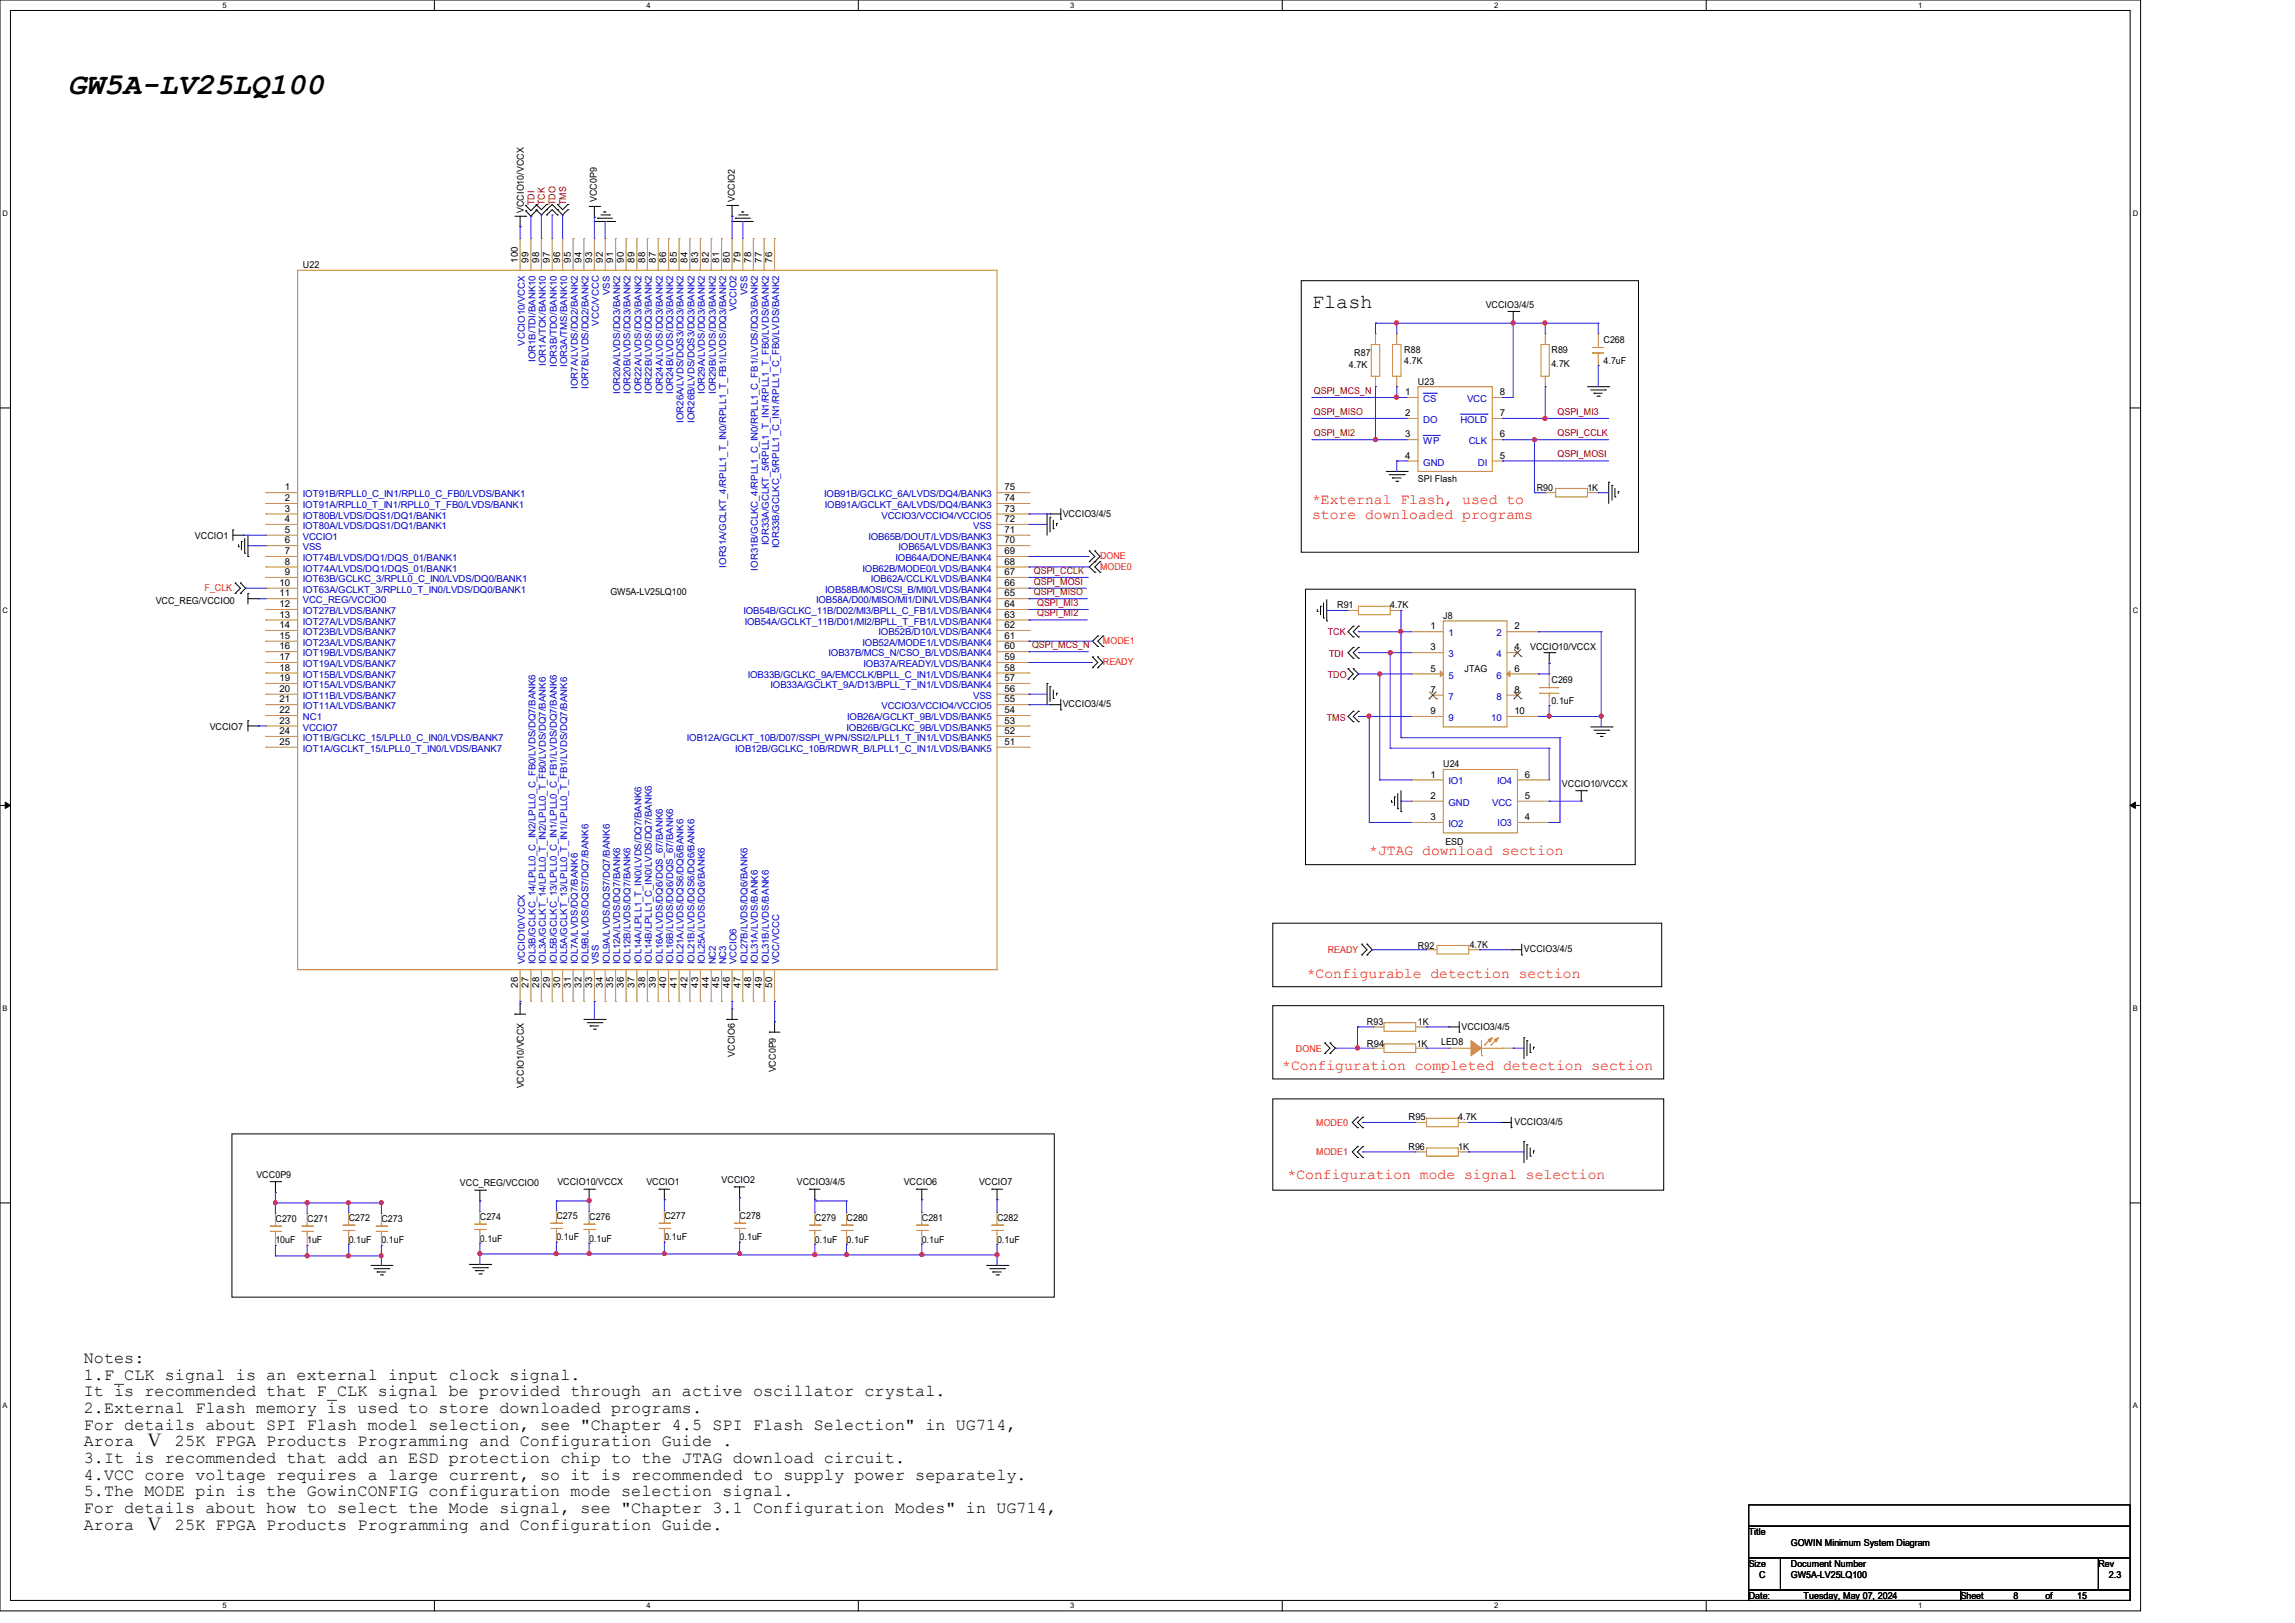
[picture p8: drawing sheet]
<svg xmlns="http://www.w3.org/2000/svg" width="297mm" height="210mm" viewBox="0 0 297 210" stroke-linecap="round" stroke-linejoin="round" font-family="sans-serif">
<defs><g id="words">
<text font-size="3.9" x="8.8" y="12.1">GW5A-LV25LQ100</text>
<text font-size="2.6" x="169.8" y="39.8">Flash</text>
<g font-size="2.2">
<text x="10.8" y="176.4">Notes:</text>
<text x="10.8" y="178.5">1.F_CLK signal is an external input clock signal.</text>
<text x="10.8" y="180.7">It is recommended that F_CLK signal be provided through an active oscillator crystal.</text>
<text x="10.8" y="182.8">2.External Flash memory is used to store downloaded programs.</text>
<text x="10.8" y="185">For details about SPI Flash model selection, see &quot;Chapter 4.5 SPI Flash Selection&quot; in UG714,</text>
<text x="10.8" y="187.2">Arora Ⅴ 25K FPGA Products Programming and Configuration Guide .</text>
<text x="10.8" y="189.3">3.It is recommended that add an ESD protection chip to the JTAG download circuit.</text>
<text x="10.8" y="191.5">4.VCC core voltage requires a large current, so it is recommended to supply power separately.</text>
<text x="10.8" y="193.6">5.The MODE pin is the GowinCONFIG configuration mode selection signal.</text>
<text x="10.8" y="195.8">For details about how to select the Mode signal, see &quot;Chapter 3.1 Configuration Modes&quot; in UG714,</text>
<text x="10.8" y="198">Arora Ⅴ 25K FPGA Products Programming and Configuration Guide.</text>
</g>
<g font-size="1.9" fill="#f00">
<text x="169.8" y="65.2">*External Flash, used to</text>
<text x="169.8" y="67.1">store downloaded programs</text>
<text x="177.2" y="110.7">*JTAG download section</text>
<text x="169.1" y="126.5">*Configurable detection section</text>
<text x="165.9" y="138.5">*Configuration completed detection section</text>
<text x="166.6" y="152.6">*Configuration mode signal selection</text>
</g>
<g font-size="1.2">
<text x="67.8" y="27.6" transform="rotate(-90 67.8 27.6)">VCCIO10/VCCX</text>
<text x="77.3" y="26.2" transform="rotate(-90 77.3 26.2)">VCC0P9</text>
<text x="95.1" y="26.2" transform="rotate(-90 95.1 26.2)">VCCIO2</text>
<text x="39.2" y="34.7">U22</text>
<text x="67" y="34" transform="rotate(-90 67 34)">100</text>
<text x="68.4" y="34" transform="rotate(-90 68.4 34)">99</text>
<text x="69.8" y="34" transform="rotate(-90 69.8 34)">98</text>
<text x="71.2" y="34" transform="rotate(-90 71.2 34)">97</text>
<text x="72.5" y="34" transform="rotate(-90 72.5 34)">96</text>
<text x="73.9" y="34" transform="rotate(-90 73.9 34)">95</text>
<text x="75.3" y="34" transform="rotate(-90 75.3 34)">94</text>
<text x="76.6" y="34" transform="rotate(-90 76.6 34)">93</text>
<text x="78" y="34" transform="rotate(-90 78 34)">92</text>
<text x="79.4" y="34" transform="rotate(-90 79.4 34)">91</text>
<text x="80.7" y="34" transform="rotate(-90 80.7 34)">90</text>
<text x="82.1" y="34" transform="rotate(-90 82.1 34)">89</text>
<text x="83.5" y="34" transform="rotate(-90 83.5 34)">88</text>
<text x="84.9" y="34" transform="rotate(-90 84.9 34)">87</text>
<text x="86.2" y="34" transform="rotate(-90 86.2 34)">86</text>
<text x="87.6" y="34" transform="rotate(-90 87.6 34)">85</text>
<text x="89" y="34" transform="rotate(-90 89 34)">84</text>
<text x="90.3" y="34" transform="rotate(-90 90.3 34)">83</text>
<text x="91.7" y="34" transform="rotate(-90 91.7 34)">82</text>
<text x="93.1" y="34" transform="rotate(-90 93.1 34)">81</text>
<text x="94.4" y="34" transform="rotate(-90 94.4 34)">80</text>
<text x="95.8" y="34" transform="rotate(-90 95.8 34)">79</text>
<text x="97.2" y="34" transform="rotate(-90 97.2 34)">78</text>
<text x="98.6" y="34" transform="rotate(-90 98.6 34)">77</text>
<text x="99.9" y="34" transform="rotate(-90 99.9 34)">76</text>
<text x="192.3" y="39.8">VCCIO3/4/5</text>
<text x="174.6" y="47.6">4.7K</text>
<text x="175.3" y="46.1">R87</text>
<text x="181.7" y="45.7">R88</text>
<text x="181.7" y="47.1">4.7K</text>
<text x="200.8" y="45.7">R89</text>
<text x="200.8" y="47.5">4.7K</text>
<text x="207.5" y="44.3">C268</text>
<text x="207.5" y="47.1">4.7uF</text>
<text x="181.9" y="51.1">1</text>
<text x="181.9" y="53.8">2</text>
<text x="183.5" y="49.8">U23</text>
<text x="194.1" y="53.8">7</text>
<text x="194.1" y="51.1">8</text>
<text x="181.9" y="56.6">3</text>
<text x="181.9" y="59.4">4</text>
<text x="194.1" y="59.4">5</text>
<text x="194.1" y="56.6">6</text>
<text x="36.9" y="63.5">1</text>
<text x="36.9" y="64.9">2</text>
<text x="130" y="63.5">75</text>
<text x="130" y="64.9">74</text>
<text x="183.5" y="62.3">SPI Flash</text>
<text x="198.9" y="63.5">R90</text>
<text x="205.4" y="63.5">1K</text>
<text x="25.2" y="69.7">VCCIO1</text>
<text x="36.9" y="66.2">3</text>
<text x="36.9" y="67.6">4</text>
<text x="36.9" y="69">5</text>
<text x="36.9" y="70.3">6</text>
<text x="36.9" y="71.7">7</text>
<text x="130" y="66.2">73</text>
<text x="130" y="67.6">72</text>
<text x="130" y="69">71</text>
<text x="130" y="70.3">70</text>
<text x="130" y="71.7">69</text>
<text x="137.5" y="66.8">VCCIO3/4/5</text>
<text x="36.2" y="75.8">10</text>
<text x="36.2" y="77.2">11</text>
<text x="36.9" y="73.1">8</text>
<text x="36.9" y="74.4">9</text>
<text x="79" y="77">GW5A-LV25LQ100</text>
<text x="130" y="73.1">68</text>
<text x="130" y="74.4">67</text>
<text x="130" y="75.8">66</text>
<text x="130" y="77.2">65</text>
<text x="20.2" y="78.2">VCC_REG/VCCIO0</text>
<text x="36.2" y="78.6">12</text>
<text x="36.2" y="79.9">13</text>
<text x="36.2" y="81.3">14</text>
<text x="36.2" y="82.7">15</text>
<text x="130" y="78.6">64</text>
<text x="130" y="79.9">63</text>
<text x="130" y="81.3">62</text>
<text x="130" y="82.7">61</text>
<text x="173.1" y="78.7">R91</text>
<text x="179.9" y="78.7">4.7K</text>
<text x="185.1" y="81.4">1</text>
<text x="186.8" y="80.1">J8</text>
<text x="196" y="81.4">2</text>
<text x="36.2" y="84">16</text>
<text x="36.2" y="85.4">17</text>
<text x="36.2" y="86.8">18</text>
<text x="36.2" y="88.1">19</text>
<text x="36.2" y="89.5">20</text>
<text x="130" y="84">60</text>
<text x="130" y="85.4">59</text>
<text x="130" y="86.8">58</text>
<text x="130" y="88.1">57</text>
<text x="130" y="89.5">56</text>
<text x="185.1" y="84.2">3</text>
<text x="185.1" y="86.9">5</text>
<text x="185.1" y="89.7">7</text>
<text x="189.5" y="87">JTAG</text>
<text x="196" y="84.2">4</text>
<text x="196" y="86.9">6</text>
<text x="196" y="89.7">8</text>
<text x="198" y="84.1">VCCIO10/VCCX</text>
<text x="200.8" y="88.3">C269</text>
<text x="27.1" y="94.4">VCCIO7</text>
<text x="36.2" y="90.9">21</text>
<text x="36.2" y="92.3">22</text>
<text x="36.2" y="93.6">23</text>
<text x="36.2" y="95">24</text>
<text x="130" y="90.9">55</text>
<text x="130" y="92.3">54</text>
<text x="130" y="93.6">53</text>
<text x="130" y="95">52</text>
<text x="137.5" y="91.5">VCCIO3/4/5</text>
<text x="185.1" y="92.4">9</text>
<text x="196" y="92.4">10</text>
<text x="200.8" y="91.1">0.1uF</text>
<text x="36.2" y="96.4">25</text>
<text x="130" y="96.4">51</text>
<text x="185.1" y="100.6">1</text>
<text x="186.8" y="99.3">U24</text>
<text x="197.4" y="100.6">6</text>
<text x="202.1" y="101.8">VCCIO10/VCCX</text>
<text x="185.1" y="106.1">3</text>
<text x="185.1" y="103.4">2</text>
<text x="197.4" y="106.1">4</text>
<text x="197.4" y="103.4">5</text>
<text x="187.1" y="109.3">ESD</text>
<text x="183.5" y="122.8">R92</text>
<text x="190.2" y="122.6">4.7K</text>
<text x="197.2" y="123.2">VCCIO3/4/5</text>
<text x="67" y="127.8" transform="rotate(-90 67 127.8)">26</text>
<text x="68.4" y="127.8" transform="rotate(-90 68.4 127.8)">27</text>
<text x="69.8" y="127.8" transform="rotate(-90 69.8 127.8)">28</text>
<text x="71.2" y="127.8" transform="rotate(-90 71.2 127.8)">29</text>
<text x="72.5" y="127.8" transform="rotate(-90 72.5 127.8)">30</text>
<text x="73.9" y="127.8" transform="rotate(-90 73.9 127.8)">31</text>
<text x="75.3" y="127.8" transform="rotate(-90 75.3 127.8)">32</text>
<text x="76.6" y="127.8" transform="rotate(-90 76.6 127.8)">33</text>
<text x="78" y="127.8" transform="rotate(-90 78 127.8)">34</text>
<text x="79.4" y="127.8" transform="rotate(-90 79.4 127.8)">35</text>
<text x="80.7" y="127.8" transform="rotate(-90 80.7 127.8)">36</text>
<text x="82.1" y="127.8" transform="rotate(-90 82.1 127.8)">37</text>
<text x="83.5" y="127.8" transform="rotate(-90 83.5 127.8)">38</text>
<text x="84.9" y="127.8" transform="rotate(-90 84.9 127.8)">39</text>
<text x="86.2" y="127.8" transform="rotate(-90 86.2 127.8)">40</text>
<text x="87.6" y="127.8" transform="rotate(-90 87.6 127.8)">41</text>
<text x="89" y="127.8" transform="rotate(-90 89 127.8)">42</text>
<text x="90.3" y="127.8" transform="rotate(-90 90.3 127.8)">43</text>
<text x="91.7" y="127.8" transform="rotate(-90 91.7 127.8)">44</text>
<text x="93.1" y="127.8" transform="rotate(-90 93.1 127.8)">45</text>
<text x="94.4" y="127.8" transform="rotate(-90 94.4 127.8)">46</text>
<text x="95.8" y="127.8" transform="rotate(-90 95.8 127.8)">47</text>
<text x="97.2" y="127.8" transform="rotate(-90 97.2 127.8)">48</text>
<text x="98.6" y="127.8" transform="rotate(-90 98.6 127.8)">49</text>
<text x="99.9" y="127.8" transform="rotate(-90 99.9 127.8)">50</text>
<text x="95.1" y="136.7" transform="rotate(-90 95.1 136.7)">VCCIO6</text>
<text x="176.9" y="132.7">R93</text>
<text x="176.9" y="135.4">R94</text>
<text x="183.3" y="135.4">1K</text>
<text x="183.5" y="132.7">1K</text>
<text x="186.5" y="135.3">LED8</text>
<text x="189.1" y="133.2">VCCIO3/4/5</text>
<text x="67.8" y="140.8" transform="rotate(-90 67.8 140.8)">VCCIO10/VCCX</text>
<text x="100.4" y="138.8" transform="rotate(-90 100.4 138.8)">VCC0P9</text>
<text x="182.3" y="148.8">R96</text>
<text x="182.3" y="145">R95</text>
<text x="188.7" y="148.8">1K</text>
<text x="188.7" y="145">4.7K</text>
<text x="196" y="145.5">VCCIO3/4/5</text>
<text x="33.2" y="152.4">VCC0P9</text>
<text x="59.5" y="153.5">VCC_REG/VCCIO0</text>
<text x="72.1" y="153.4">VCCIO10/VCCX</text>
<text x="83.6" y="153.4">VCCIO1</text>
<text x="93.4" y="153.1">VCCIO2</text>
<text x="103.1" y="153.4">VCCIO3/4/5</text>
<text x="117" y="153.4">VCCIO6</text>
<text x="126.7" y="153.4">VCCIO7</text>
<text x="35.6" y="158.2">C270</text>
<text x="35.6" y="160.9">10uF</text>
<text x="39.8" y="158.2">C271</text>
<text x="39.8" y="160.9">1uF</text>
<text x="45.1" y="158">C272</text>
<text x="45.1" y="160.8">0.1uF</text>
<text x="49.4" y="158.2">C273</text>
<text x="49.4" y="160.9">0.1uF</text>
<text x="62.1" y="157.9">C274</text>
<text x="62.1" y="160.7">0.1uF</text>
<text x="72" y="157.8">C275</text>
<text x="72" y="160.5">0.1uF</text>
<text x="76.2" y="157.9">C276</text>
<text x="76.2" y="160.7">0.1uF</text>
<text x="86" y="157.8">C277</text>
<text x="86" y="160.5">0.1uF</text>
<text x="95.7" y="157.8">C278</text>
<text x="95.7" y="160.5">0.1uF</text>
<text x="105.4" y="158">C279</text>
<text x="105.4" y="160.8">0.1uF</text>
<text x="109.6" y="158">C280</text>
<text x="109.6" y="160.8">0.1uF</text>
<text x="119.3" y="158">C281</text>
<text x="119.3" y="160.8">0.1uF</text>
<text x="129" y="158">C282</text>
<text x="129" y="160.8">0.1uF</text>
<text x="226.3" y="198.6">Title</text>
<text x="226.3" y="202.7">Size</text>
<text x="231.8" y="200">GOWIN Minimum System Diagram</text>
<text x="231.8" y="202.7">Document Number</text>
<text x="271.6" y="202.7">Rev</text>
<text x="226.3" y="206.9">Date:</text>
<text x="227.7" y="204.1">C</text>
<text x="231.8" y="204.1">GW5A-LV25LQ100</text>
<text x="233.4" y="206.9">Tuesday, May 07, 2024</text>
<text x="253.7" y="206.9">Sheet</text>
<text x="260.6" y="206.9">8</text>
<text x="264.7" y="206.9">of</text>
<text x="268.8" y="206.9">15</text>
<text x="272.9" y="204.1">2.3</text>
</g>
<g font-size="1.2" fill="#800000">
<text x="69.2" y="26.6" transform="rotate(-90 69.2 26.6)">TDI</text>
<text x="70.5" y="26.6" transform="rotate(-90 70.5 26.6)">TCK</text>
<text x="71.9" y="26.6" transform="rotate(-90 71.9 26.6)">TDO</text>
<text x="73.3" y="26.6" transform="rotate(-90 73.3 26.6)">TMS</text>
<text x="170" y="51">QSPI_MCS_N</text>
<text x="170" y="53.7">QSPI_MISO</text>
<text x="201.6" y="53.7">QSPI_MI3</text>
<text x="170" y="56.4">QSPI_MI2</text>
<text x="201.6" y="56.4">QSPI_CCLK</text>
<text x="201.6" y="59.2">QSPI_MOSI</text>
<text x="133.8" y="74.3">QSPI_CCLK</text>
<text x="133.8" y="75.6">QSPI_MOSI</text>
<text x="133.8" y="77">QSPI_MISO</text>
<text x="133.6" y="83.9">QSPI_MCS_N</text>
<text x="134.2" y="78.4">QSPI_MI3</text>
<text x="134.2" y="79.8">QSPI_MI2</text>
<text x="171.8" y="82.2">TCK</text>
<text x="171.8" y="87.7">TDO</text>
<text x="172" y="85">TDI</text>
<text x="171.7" y="93.3">TMS</text>
</g>
<g font-size="1.2" fill="#00c">
<text x="78.9" y="38.2" transform="rotate(-90 78.9 38.2)">VSS</text>
<text x="95.3" y="40.3" transform="rotate(-90 95.3 40.3)">VCCIO2</text>
<text x="96.7" y="38.2" transform="rotate(-90 96.7 38.2)">VSS</text>
<text x="67.9" y="44.7" transform="rotate(-90 67.9 44.7)">VCCIO10/VCCX</text>
<text x="69.3" y="46.8" transform="rotate(-90 69.3 46.8)">IOR1B/TDI/BANK10</text>
<text x="70.7" y="47.3" transform="rotate(-90 70.7 47.3)">IOR1A/TCK/BANK10</text>
<text x="72.1" y="47.5" transform="rotate(-90 72.1 47.5)">IOR3B/TDO/BANK10</text>
<text x="73.4" y="47.5" transform="rotate(-90 73.4 47.5)">IOR3A/TMS/BANK10</text>
<text x="77.5" y="42.1" transform="rotate(-90 77.5 42.1)">VCC/VCCC</text>
<text x="74.8" y="50.3" transform="rotate(-90 74.8 50.3)">IOR7A/LVDS/DQ2/BANK2</text>
<text x="76.2" y="50.3" transform="rotate(-90 76.2 50.3)">IOR7B/LVDS/DQ2/BANK2</text>
<text x="80.3" y="51" transform="rotate(-90 80.3 51)">IOR20A/LVDS/DQ3/BANK2</text>
<text x="81.6" y="51" transform="rotate(-90 81.6 51)">IOR20B/LVDS/DQ3/BANK2</text>
<text x="83" y="51" transform="rotate(-90 83 51)">IOR22A/LVDS/DQ3/BANK2</text>
<text x="84.4" y="51" transform="rotate(-90 84.4 51)">IOR22B/LVDS/DQ3/BANK2</text>
<text x="85.8" y="51" transform="rotate(-90 85.8 51)">IOR24A/LVDS/DQ3/BANK2</text>
<text x="87.1" y="51" transform="rotate(-90 87.1 51)">IOR24B/LVDS/DQ3/BANK2</text>
<text x="91.2" y="51" transform="rotate(-90 91.2 51)">IOR29A/LVDS/DQ3/BANK2</text>
<text x="92.6" y="51" transform="rotate(-90 92.6 51)">IOR29B/LVDS/DQ3/BANK2</text>
<text x="184.2" y="52">CS</text>
<text x="189.9" y="52">VCC</text>
<text x="88.5" y="54.7" transform="rotate(-90 88.5 54.7)">IOR26A/LVDS/DQS3/DQ3/BANK2</text>
<text x="89.9" y="54.7" transform="rotate(-90 89.9 54.7)">IOR26B/LVDS/DQS3/DQ3/BANK2</text>
<text x="184.2" y="54.7">DO</text>
<text x="184.2" y="57.5">WP</text>
<text x="189" y="54.7">HOLD</text>
<text x="190.1" y="57.5">CLK</text>
<text x="39.2" y="64.3">IOT91B/RPLL0_C_IN1/RPLL0_C_FB0/LVDS/BANK1</text>
<text x="39.2" y="65.7">IOT91A/RPLL0_T_IN1/RPLL0_T_FB0/LVDS/BANK1</text>
<text x="106.7" y="64.3">IOB91B/GCLKC_6A/LVDS/DQ4/BANK3</text>
<text x="106.8" y="65.7">IOB91A/GCLKT_6A/LVDS/DQ4/BANK3</text>
<text x="184.2" y="60.2">GND</text>
<text x="191.3" y="60.2">DI</text>
<text x="39.2" y="67.1">IOT80B/LVDS/DQS1/DQ1/BANK1</text>
<text x="39.2" y="68.5">IOT80A/LVDS/DQS1/DQ1/BANK1</text>
<text x="39.2" y="69.8">VCCIO1</text>
<text x="39.2" y="71.2">VSS</text>
<text x="99.5" y="70.6" transform="rotate(-90 99.5 70.6)">IOR33A/GCLKT_5/RPLL1_T_IN1/RPLL1_T_FB0/LVDS/BANK2</text>
<text x="100.8" y="70.9" transform="rotate(-90 100.8 70.9)">IOR33B/GCLKC_5/RPLL1_C_IN1/RPLL1_C_FB0/LVDS/BANK2</text>
<text x="112.4" y="69.8">IOB65B/DOUT/LVDS/BANK3</text>
<text x="114.1" y="67.1">VCCIO3/VCCIO4/VCCIO5</text>
<text x="116.3" y="71.2">IOB65A/LVDS/BANK3</text>
<text x="125.9" y="68.5">VSS</text>
<text x="39.2" y="72.6">IOT74B/LVDS/DQ1/DQS_01/BANK1</text>
<text x="39.2" y="74">IOT74A/LVDS/DQ1/DQS_01/BANK1</text>
<text x="39.2" y="75.3">IOT63B/GCLKC_3/RPLL0_C_IN0/LVDS/DQ0/BANK1</text>
<text x="39.2" y="76.7">IOT63A/GCLKT_3/RPLL0_T_IN0/LVDS/DQ0/BANK1</text>
<text x="94" y="73.4" transform="rotate(-90 94 73.4)">IOR31A/GCLKT_4/RPLL1_T_IN0/RPLL1_T_FB1/LVDS/DQ3/BANK2</text>
<text x="98.1" y="73.8" transform="rotate(-90 98.1 73.8)">IOR31B/GCLKC_4/RPLL1_C_IN0/RPLL1_C_FB1/LVDS/DQ3/BANK2</text>
<text x="106.8" y="76.7">IOB58B/MOSI/CSI_B/MI0/LVDS/BANK4</text>
<text x="111.6" y="74">IOB62B/MODE0/LVDS/BANK4</text>
<text x="112.7" y="75.3">IOB62A/CCLK/LVDS/BANK4</text>
<text x="115.9" y="72.6">IOB64A/DONE/BANK4</text>
<text x="39.2" y="78.1">VCC_REG/VCCIO0</text>
<text x="39.2" y="79.5">IOT27B/LVDS/BANK7</text>
<text x="39.2" y="80.8">IOT27A/LVDS/BANK7</text>
<text x="39.2" y="82.2">IOT23B/LVDS/BANK7</text>
<text x="39.2" y="83.6">IOT23A/LVDS/BANK7</text>
<text x="96.2" y="79.5">IOB54B/GCLKC_11B/D02/MI3/BPLL_C_FB1/LVDS/BANK4</text>
<text x="96.4" y="80.8">IOB54A/GCLKT_11B/D01/MI2/BPLL_T_FB1/LVDS/BANK4</text>
<text x="105.6" y="78.1">IOB58A/D00/MISO/MI1/DIN/LVDS/BANK4</text>
<text x="111.6" y="83.6">IOB52A/MODE1/LVDS/BANK4</text>
<text x="113.7" y="82.2">IOB52B/D10/LVDS/BANK4</text>
<text x="187.4" y="82.3">1</text>
<text x="193.7" y="82.3">2</text>
<text x="39.2" y="84.9">IOT19B/LVDS/BANK7</text>
<text x="39.2" y="86.3">IOT19A/LVDS/BANK7</text>
<text x="39.2" y="87.7">IOT15B/LVDS/BANK7</text>
<text x="39.2" y="89">IOT15A/LVDS/BANK7</text>
<text x="96.8" y="87.7">IOB33B/GCLKC_9A/EMCCLK/BPLL_C_IN1/LVDS/BANK4</text>
<text x="99.7" y="89">IOB33A/GCLKT_9A/D13/BPLL_T_IN1/LVDS/BANK4</text>
<text x="107.2" y="84.9">IOB37B/MCS_N/CSO_B/LVDS/BANK4</text>
<text x="111.8" y="86.3">IOB37A/READY/LVDS/BANK4</text>
<text x="187.4" y="85">3</text>
<text x="187.4" y="87.8">5</text>
<text x="193.7" y="85">4</text>
<text x="193.7" y="87.8">6</text>
<text x="39.2" y="90.4">IOT11B/LVDS/BANK7</text>
<text x="39.2" y="91.8">IOT11A/LVDS/BANK7</text>
<text x="39.2" y="93.2">NC1</text>
<text x="39.2" y="94.5">VCCIO7</text>
<text x="39.2" y="95.9">IOT1B/GCLKC_15/LPLL0_C_IN0/LVDS/BANK7</text>
<text x="88.9" y="95.9">IOB12A/GCLKT_10B/D07/SSPI_WPN/SSI2/LPLL1_T_IN1/LVDS/BANK5</text>
<text x="109.6" y="94.5">IOB26B/GCLKC_9B/LVDS/BANK5</text>
<text x="109.6" y="93.2">IOB26A/GCLKT_9B/LVDS/BANK5</text>
<text x="114.1" y="91.8">VCCIO3/VCCIO4/VCCIO5</text>
<text x="125.9" y="90.4">VSS</text>
<text x="187.4" y="90.6">7</text>
<text x="187.4" y="93.3">9</text>
<text x="193" y="93.3">10</text>
<text x="193.7" y="90.6">8</text>
<text x="39.2" y="97.3">IOT1A/GCLKT_15/LPLL0_T_IN0/LVDS/BANK7</text>
<text x="95.2" y="97.3">IOB12B/GCLKC_10B/RDWR_B/LPLL1_C_IN1/LVDS/BANK5</text>
<text x="187.4" y="101.5">IO1</text>
<text x="193.8" y="101.5">IO4</text>
<text x="187.4" y="107">IO2</text>
<text x="187.4" y="104.3">GND</text>
<text x="193.1" y="104.3">VCC</text>
<text x="193.8" y="106.9">IO3</text>
<text x="67.9" y="124.8" transform="rotate(-90 67.9 124.8)">VCCIO10/VCCX</text>
<text x="69.3" y="124.8" transform="rotate(-90 69.3 124.8)">IOL3B/GCLKC_14/LPLL0_C_IN2/LPLL0_C_FB0/LVDS/DQ7/BANK6</text>
<text x="70.7" y="124.8" transform="rotate(-90 70.7 124.8)">IOL3A/GCLKT_14/LPLL0_T_IN2/LPLL0_T_FB0/LVDS/DQ7/BANK6</text>
<text x="72.1" y="124.8" transform="rotate(-90 72.1 124.8)">IOL5B/GCLKC_13/LPLL0_C_IN1/LPLL0_C_FB1/LVDS/DQ7/BANK6</text>
<text x="73.4" y="124.8" transform="rotate(-90 73.4 124.8)">IOL5A/GCLKT_13/LPLL0_T_IN1/LPLL0_T_FB1/LVDS/DQ7/BANK6</text>
<text x="74.8" y="124.8" transform="rotate(-90 74.8 124.8)">IOL7A/LVDS/DQ7/BANK6</text>
<text x="76.2" y="124.8" transform="rotate(-90 76.2 124.8)">IOL9B/LVDS/DQS7/DQ7/BANK6</text>
<text x="77.5" y="124.8" transform="rotate(-90 77.5 124.8)">VSS</text>
<text x="78.9" y="124.8" transform="rotate(-90 78.9 124.8)">IOL9A/LVDS/DQS7/DQ7/BANK6</text>
<text x="80.3" y="124.8" transform="rotate(-90 80.3 124.8)">IOL12A/LVDS/DQ7/BANK6</text>
<text x="81.6" y="124.8" transform="rotate(-90 81.6 124.8)">IOL12B/LVDS/DQ7/BANK6</text>
<text x="83" y="124.8" transform="rotate(-90 83 124.8)">IOL14A/LPLL1_T_IN0/LVDS/DQ7/BANK6</text>
<text x="84.4" y="124.8" transform="rotate(-90 84.4 124.8)">IOL14B/LPLL1_C_IN0/LVDS/DQ7/BANK6</text>
<text x="85.8" y="124.8" transform="rotate(-90 85.8 124.8)">IOL16A/LVDS/DQ6/DQS_67/BANK6</text>
<text x="87.1" y="124.8" transform="rotate(-90 87.1 124.8)">IOL16B/LVDS/DQ6/DQS_67/BANK6</text>
<text x="88.5" y="124.8" transform="rotate(-90 88.5 124.8)">IOL21A/LVDS/DQS6/DQ6/BANK6</text>
<text x="89.9" y="124.8" transform="rotate(-90 89.9 124.8)">IOL21B/LVDS/DQS6/DQ6/BANK6</text>
<text x="91.2" y="124.8" transform="rotate(-90 91.2 124.8)">IOL25A/LVDS/DQ6/BANK6</text>
<text x="92.6" y="124.8" transform="rotate(-90 92.6 124.8)">NC2</text>
<text x="94" y="124.8" transform="rotate(-90 94 124.8)">NC3</text>
<text x="95.3" y="124.8" transform="rotate(-90 95.3 124.8)">VCCIO6</text>
<text x="96.7" y="124.8" transform="rotate(-90 96.7 124.8)">IOL27B/LVDS/DQ6/BANK6</text>
<text x="98.1" y="124.8" transform="rotate(-90 98.1 124.8)">IOL31A/LVDS/BANK6</text>
<text x="99.5" y="124.8" transform="rotate(-90 99.5 124.8)">IOL31B/LVDS/BANK6</text>
<text x="100.8" y="124.8" transform="rotate(-90 100.8 124.8)">VCC/VCCC</text>
</g>
<g font-size="1.2" fill="#f00">
<text x="26.5" y="76.4">F_CLK</text>
<text x="142.4" y="72.3">DONE</text>
<text x="142.4" y="73.7">MODE0</text>
<text x="142.7" y="83.3">MODE1</text>
<text x="142.7" y="86">READY</text>
<text x="171.8" y="123.3">READY</text>
<text x="167.7" y="136.1">DONE</text>
<text x="170.3" y="145.7">MODE0</text>
<text x="170.3" y="149.5">MODE1</text>
</g>
<g font-size="1">
<text x="28.8" y="1">5</text>
<text x="83.7" y="1">4</text>
<text x="138.5" y="1">3</text>
<text x="193.4" y="1">2</text>
<text x="248.2" y="1">1</text>
<text x=".3" y="27.9">D</text>
<text x="276" y="27.9">D</text>
<text x=".3" y="79.4">C</text>
<text x="276" y="79.4">C</text>
<text x=".3" y="130.8">B</text>
<text x="276" y="130.8">B</text>
<text x=".3" y="182.2">A</text>
<text x="276" y="182.2">A</text>
<text x="28.8" y="208.1">5</text>
<text x="83.7" y="208.1">4</text>
<text x="138.5" y="208.1">3</text>
<text x="193.4" y="208.1">2</text>
<text x="248.2" y="208.1">1</text>
</g>
</g></defs>
<path d="M0 0h277v208.4h-277zM1.4 1.4h274.3v205.7h-274.3z" fill="none" stroke="#000" stroke-width=".13"/>
<g fill="#fff">
<path d="M28.8 .1h.5v1.1h-.5z"/>
<path d="M28.8 207.2h.5v1.1h-.5z"/>
</g>
<path d="M56.2 0v1.4M56.2 207.1v1.3" fill="none" stroke="#000" stroke-width=".13"/>
<g fill="#fff">
<path d="M83.7 .1h.5v1.1h-.5z"/>
<path d="M83.7 207.2h.5v1.1h-.5z"/>
</g>
<path d="M111.1 0v1.4M111.1 207.1v1.3" fill="none" stroke="#000" stroke-width=".13"/>
<g fill="#fff">
<path d="M138.5 .1h.6v1.1h-.6z"/>
<path d="M138.5 207.2h.6v1.1h-.6z"/>
</g>
<path d="M165.9 0v1.4M165.9 207.1v1.3" fill="none" stroke="#000" stroke-width=".13"/>
<g fill="#fff">
<path d="M193.4 .1h.5v1.1h-.5z"/>
<path d="M193.4 207.2h.5v1.1h-.5z"/>
</g>
<path d="M220.8 0v1.4M220.8 207.1v1.3" fill="none" stroke="#000" stroke-width=".13"/>
<g fill="#fff">
<path d="M248.2 .1h.6v1.1h-.6z"/>
<path d="M248.2 207.2h.6v1.1h-.6z"/>
<path d="M.3 27.1h.8v1.1h-.8z"/>
<path d="M276 27.1h.7v1.1h-.7z"/>
<path d="M.3 78.5h.8v1.1h-.8z"/>
<path d="M276 78.5h.7v1.1h-.7z"/>
</g>
<path d="M0 52.8h1.4M275.7 52.8h1.3" fill="none" stroke="#000" stroke-width=".13"/>
<g fill="#fff">
<path d="M.3 129.9h.7v1.1h-.7z"/>
<path d="M276 129.9h.6v1.1h-.6z"/>
</g>
<path d="M0 104.2h1.4M275.7 104.2h1.3" fill="none" stroke="#000" stroke-width=".13"/>
<path d="M.7 103.8l.7 .4-.7 .4zM275.7 104.2l.7-.4v.8z" fill="#000" stroke="#000" stroke-width=".13"/>
<g fill="#fff">
<path d="M.3 181.4h.7v1.1h-.7z"/>
<path d="M276 181.4h.6v1.1h-.6z"/>
</g>
<g fill="none" stroke="#000" stroke-width=".13">
<path d="M66.6 28h1.4M67.3 29.3h.1M67.3 28v1.3M68 28h.1M68 27.3h.1M68 26.6h.1M68 27.3l.7 .7 .7-.7M68 26.6l.7 .7 .7-.7M69.4 27.3h.1M69.4 26.6h.1M69.4 27.1h.1M69.4 26.5h.1"/>
<path d="M69.4 27.1l.7 .7 .6-.7M69.4 26.5l.7 .6 .6-.6M70.7 27.1h.1M70.7 26.5h.1M70.7 27.8h.1M70.7 27.1l.8-.6 1.3 1.3 .7-.7M70.7 27.8l.8-.7 .6 .7M72.1 27.1h.1M72.1 27.8h.1M72.1 26.5h.1M72.1 26.5l.7 .6 .7-.6M73.5 27.1h.1"/>
<path d="M73.5 26.5h.1M76.2 26.7h1.4M76.9 28.1h.1M76.9 28.7h.1M76.9 26.7v1.4M76.9 28.7h2.8M77.3 28.2h.1M77.3 28.2h1.9M77.6 26.7h.1M77.8 27.8h1.1M78.1 27.4h.1M78.1 27.4h.3"/>
<path d="M78.9 27.8h.1M94.1 26.6h1.4M94.7 28h.1M94.7 28.7h.1M94.7 28.7h2.8M94.7 26.6v1.4M95.2 28.2h.1M95.2 28.2h1.9M95.5 26.6h.1M95.6 27.8h1.1M96 27.4h.1M96 27.4h.3"/>
<path d="M96.7 27.8h.1M168.4 36.3h43.6v35.2h-43.6zM195.2 40.3h1.4M195.8 41.7h.1M195.8 40.3v1.4M196.6 40.3h.1M205.4 50h2.8M205.9 50.5h1.9M206.3 50.9h.1M206.3 50.9h1M206.7 51.3h.3M207 51.3h.1"/>
<path d="M207.8 50.5h.1M208.2 50h.1M30.1 68.6h.1M30.1 69.3h1.4M30.1 68.6v1.3M30.4 75.4h.1M30.4 76.8h.1M30.4 75.4l.7 .7-.7 .7M30.9 70.7h.1M30.9 70.5v.2M31.1 76.8h.1M31.1 75.4h.1"/>
<path d="M31.1 75.4l.7 .7-.7 .7M31.2 70.1h.1M31.2 70.1v1.1M31.5 69.3h.1M31.7 71.6h.1M31.7 69.7v1.9M32.1 72h.1M32.1 76.8h.1M32.1 69.3v2.7M32.1 76.8v1.3M32.1 77.5h1.3M33.4 77.5h.1"/>
<path d="M135.5 66.5h.1M135.5 66.5v2.8M135.9 66.5h.1M135.9 66.9h.1M135.9 66.5h1.4M135.9 66.9v1.9M136.3 68.4h.1M136.3 67.3v1.1M136.7 67.7h.1M136.7 67.7v.3M137.3 67.2h.1M137.3 65.8v1.4"/>
<path d="M141 72.7h.1M141 71.3h.1M141 71.3l.7 .7-.7 .7M141.7 72.7h.1M141.7 71.3h.1M141.7 74h.1M141.7 71.3l.7 .7-.7 .7M141.7 72.7l-.7 .7 .7 .6M142.4 74h.1M142.4 72.7h.1M142.4 72.7l-.7 .7 .7 .6M169 76.2h42.6v35.7h-42.6z"/>
<path d="M170.5 79.1h.1M170.5 78.9v.2M170.9 78.4h.1M170.9 78.4v1.1M171.3 80h.1M171.3 78v2M171.7 77.6v2.7M179.4 61h2.7M179.8 61.4h1.9M180.2 61.8h.1M180.2 61.8h1.1M180.6 62.3h.3"/>
<path d="M180.9 62.3h.1M181.7 61.4h.1M182.1 61h.1M208.2 62.4h.1M208.2 62.4v2.8M208.6 62.8h.1M208.6 62.8v1.9M209 64.3h.1M209 63.2v1.1M209.4 63.6h.1M209.4 63.6v.3M32.1 93.3h.1"/>
<path d="M32.1 93.3v1.3M32.1 93.9h1.3M33.4 93.9h.1M135.5 88.4h.1M135.5 88.4v2.8M135.9 88.9h.1M135.9 91.2h.1M135.9 88.9v1.9M135.9 91.2h1.4M136.3 90.4h.1M136.3 89.3v1.1M136.7 89.7h.1"/>
<path d="M136.7 89.7v.3M137.3 91.9h.1M137.3 90.5v1.4M141.4 86.4h.1M141.4 85h.1M141.4 85l.7 .7-.7 .7M142.1 82.3h.1M142.1 83.7h.1M142.1 86.4h.1M142.1 85h.1M142.1 82.3l-.7 .7 .7 .7M142.1 85l.6 .7-.6 .7"/>
<path d="M142.7 83.7h.1M142.7 82.3h.1M142.7 82.3l-.6 .7 .6 .7M171.7 80.3h.1M174.5 86.5h.1M174.5 87.9h.1M174.5 86.5l.6 .7-.6 .7M175.1 81h.1M175.1 82.4h.1M175.1 83.8h.1M175.1 85.2h.1M175.1 87.9h.1"/>
<path d="M175.1 86.5h.1M175.1 92h.1M175.1 93.4h.1M175.1 81l-.6 .7 .6 .7M175.1 83.8l-.6 .7 .6 .7M175.1 86.5l.7 .7-.7 .7M175.1 92l-.6 .7 .6 .7M175.8 81h.1M175.8 82.4h.1M175.8 83.8h.1M175.8 85.2h.1M175.8 92h.1"/>
<path d="M175.8 93.4h.1M175.8 81l-.7 .7 .7 .7M175.8 83.8l-.7 .7 .7 .7M175.8 92l-.7 .7 .7 .7M199.8 84.5h1.4M200.5 85.9h.1M200.5 84.5v1.4M201.2 84.5h.1M205.9 94.1h2.7M206.3 94.5h1.9M206.7 94.9h.1M206.7 94.9h1.1"/>
<path d="M207.1 95.3h.2M207.3 95.3h.1M208.2 94.5h.1M208.6 94.1h.1M164.7 119.5h50.4v8.2h-50.4zM180.1 103.8h.1M180.1 103.5v.3M180.5 103.1h.1M180.5 103.1v1.1M180.9 104.6h.1M180.9 102.7v1.9M181.3 105h.1"/>
<path d="M181.3 102.3v2.7M203.9 102.3h1.4M204.6 103.7h.1M204.6 102.3v1.4M205.3 102.3h.1M66.6 131.2h.1M66.6 131.2h1.4M67.3 129.9h.1M67.3 129.9v1.3M75.6 131.9h2.7M76 132.3h1.9M76.4 132.8h.1"/>
<path d="M76.4 132.8h1.1M76.8 133.2h.2M77 133.2h.1M77.9 132.3h.1M78.3 131.9h.1M94.1 131.9h.1M94.1 131.9h1.4M94.7 130.6h.1M94.7 130.6v1.3M99.6 133.6h.1M99.6 133.6h1.3M100.2 132.2h.1"/>
<path d="M100.2 132.2v1.4M164.7 130.1h50.6v9.5h-50.6zM171.4 135h.1M171.4 136.3h.1M171.4 135l.7 .6-.7 .7M172.1 136.3h.1M172.1 135h.1M172.1 135l.7 .6-.7 .7M176.2 122.2h.1M176.2 123.6h.1M176.2 122.2l.7 .7-.7 .7M176.9 123.6h.1"/>
<path d="M176.9 122.2h.1M176.9 122.2l.7 .7-.7 .7M187.5 132.9h.1M187.5 132.9h1.3M188.8 133.6h.1M188.8 132.2v1.4M195.6 122.9h.1M195.6 122.9h1.3M196.9 123.6h.1M196.9 122.2v1.4M197.2 134.3h.1M197.2 134.3v2.7"/>
<path d="M197.6 134.7h.1M197.6 134.7v1.9M198 136.2h.1M198 135.1v1.1M198.5 135.5h.1M198.5 135.5v.3M0 155.7h1.4M30 146.7h106.4v21.2h-106.4zM35 152.9h1.3M35.6 154.3h.1M35.6 152.9v1.4M36.3 152.9h.1"/>
<path d="M61.4 154h1.4M62.1 155.4h.1M62.1 154v1.4M62.8 154h.1M75.6 153.9h1.3M76.2 155.2h.1M76.2 153.9v1.3M76.9 153.9h.1M85.3 153.9h.1M85.3 153.9h1.4M86 155.2h.1M86 153.9v1.3"/>
<path d="M95 153.6h.1M95 153.6h1.4M95.7 155h.1M95.7 153.6v1.4M104.8 153.9h.1M104.8 153.9h1.3M105.5 155.2h.1M105.5 153.9v1.3M118.6 153.9h.1M118.6 153.9h1.4M119.3 155.2h.1M119.3 153.9v1.3"/>
<path d="M128.4 153.9h.1M128.4 153.9h1.4M129 155.2h.1M129 153.9v1.3M164.7 142.2h50.6v11.8h-50.6zM175.7 144.6h.1M175.7 145.9h.1M175.7 148.4h.1M175.7 149.8h.1M175.7 144.6l-.7 .6 .7 .7M175.7 148.4l-.7 .7 .7 .7M176.4 144.6h.1"/>
<path d="M176.4 145.9h.1M176.4 148.4h.1M176.4 149.8h.1M176.4 144.6l-.7 .6 .7 .7M176.4 148.4l-.7 .7 .7 .7M194.2 145.2h.1M194.2 145.2h1.4M195.6 145.9h.1M195.6 144.6v1.3M197.2 147.7h.1M197.2 147.7v2.8M197.6 148.1h.1"/>
<path d="M197.6 148.1v1.9M198 149.6h.1M198 148.5v1.1M198.5 148.9h.1M198.5 148.9v.3M275.7 155.7h1.3M48 163.7h2.7M48.4 164.2h1.9M48.8 164.6h.1M48.8 164.6h1.1M49.2 165h.3M49.5 165h.1"/>
<path d="M50.3 164.2h.1M50.7 163.7h.1M60.7 163.6h2.8M61.2 164h1.9M61.6 164.4h.1M61.6 164.4h1.1M62 164.8h.3M62.3 164.8h.1M63.1 164h.1M63.5 163.6h.1M127.7 163.7h2.7M128.1 164.2h1.9"/>
<path d="M128.5 164.6h.1M128.5 164.6h1.1M128.9 165h.3M129.2 165h.1M130 164.2h.1M130.4 163.7h.1M226.3 194.7h49.4v2.8h-49.4zM226.3 197.5h49.4v4.1h-49.4zM226.3 201.6h4.1v4.1h-4.1zM226.3 205.7h27.4v1.4h-27.4zM230.4 201.6h41.2v4.1h-41.2zM253.7 205.7h22v1.4h-22z"/>
<path d="M271.6 201.6h4.1v4.1h-4.1z"/>
</g>
<g fill="none" stroke="#cc8006" stroke-width=".13">
<path d="M38.5 35h90.5v90.5h-90.5zM177.5 44.6h1.1v4.1h-1.1zM180.2 44.6h1.1v4.1h-1.1zM183.5 50h9.6v11h-9.6zM199.4 44.6h1.1v4.1h-1.1zM206.1 45h.1M206.1 45.7h.1M206.1 45h1.4M206.1 45.7h1.4M206.8 45.7h.1M206.8 45h.1M206.8 44.6v.4"/>
<path d="M206.8 45.7v.2M175.8 78.4h4.1v1.1h-4.1zM201.3 63.2h4.1v1.1h-4.1zM186.8 99.6h9.6v8.2h-9.6zM186.8 80.3h8.2v13.8h-8.2zM199.3 89h.1M199.3 89.7h.1M199.3 89h2.5M199.3 89.7h2.5M200.5 89.7h.1M200.5 89h.1M200.5 88.6v.4"/>
<path d="M200.5 89.7v.3M179.1 132.3h4.1v1.1h-4.1zM179.1 135.1h4.1v1.1h-4.1zM186 122.3h4.1v1.1h-4.1zM189 135.6h1.4M190.4 135.6h.1M191.7 136.6h.1M191.7 134.7v1.9M191.7 135.6h2.8M192.2 135.2h.1M193 135.2h.1M193 134.4l-.8 .8"/>
<path d="M193.8 134.4l-.8 .8M194.5 135.6h.1M35 159.3h1.3M35 158.7h1.3M35.6 158.7h.1M35.6 159.3h.1M35.6 158.4v.3M35.6 159.3v.5M36.3 159.3h.1M36.3 158.7h.1M39.1 159.3h1.3M39.1 158.7h1.3"/>
<path d="M39.8 158.7h.1M39.8 159.3h.1M39.8 158.4v.3M39.8 159.3v.5M40.4 159.3h.1M40.4 158.7h.1M44.4 159.2h1.4M44.4 158.5h1.4M45.1 158.5h.1M45.1 159.2h.1M45.1 158.3v.2M45.1 159.2v.4"/>
<path d="M45.8 159.2h.1M45.8 158.5h.1M48.7 159.3h1.3M48.7 158.7h1.3M49.4 158.7h.1M49.4 159.3h.1M49.4 158.4v.3M49.4 159.3v.5M50 159.3h.1M50 158.7h.1M61.4 159.1h1.4M61.4 158.4h1.4"/>
<path d="M62.1 158.4h.1M62.1 159.1h.1M62.1 158.1v.3M62.1 159.1v.4M62.8 159.1h.1M62.8 158.4h.1M71.3 159h1.4M71.3 158.3h1.4M72 158.3h.1M72 159h.1M72 158v.3M72 159v.3"/>
<path d="M72.7 159h.1M72.7 158.3h.1M75.6 159.1h1.3M75.6 158.4h1.3M76.2 158.4h.1M76.2 159.1h.1M76.2 158.1v.3M76.2 159.1v.4M76.9 159.1h.1M76.9 158.4h.1M85.3 159h1.4M85.3 158.3h1.4"/>
<path d="M86 158.3h.1M86 159h.1M86 158v.3M86 159v.3M86.7 159h.1M86.7 158.3h.1M95 159h1.4M95 158.3h1.4M95.7 158.3h.1M95.7 159h.1M95.7 158v.3M95.7 159v.3"/>
<path d="M96.4 159h.1M96.4 158.3h.1M104.8 159.2h1.3M104.8 158.5h1.3M105.5 158.5h.1M105.5 159.2h.1M105.5 158.3v.2M105.5 159.2v.4M106.1 159.2h.1M106.1 158.5h.1M108.9 159.2h1.4M108.9 158.5h1.4"/>
<path d="M109.6 158.5h.1M109.6 159.2h.1M109.6 158.3v.2M109.6 159.2v.4M110.3 159.2h.1M110.3 158.5h.1M118.6 159.2h1.4M118.6 158.5h1.4M119.3 158.5h.1M119.3 159.2h.1M119.3 158.3v.2M119.3 159.2v.4"/>
<path d="M120 159.2h.1M120 158.5h.1M128.4 159.2h1.4M128.4 158.5h1.4M129 158.5h.1M129 159.2h.1M129 158.3v.2M129 159.2v.4M129.8 159.2h.1M129.8 158.5h.1M184.6 144.7h4.1v1.1h-4.1zM184.6 148.5h4.1v1.1h-4.1z"/>
</g>
<g fill="none" stroke="#a84" stroke-width=".13">
<path d="M67.3 30.9h.1M67.3 30.9v4.1M68.7 30.9h.1M68.7 30.9v4.1M70.1 30.9h.1M70.1 30.9v4.1M71.5 30.9h.1M71.5 30.9v4.1M72.8 30.9h.1M72.8 30.9v4.1M74.2 30.9h.1M74.2 30.9v4.1"/>
<path d="M75.6 30.9h.1M75.6 30.9v4.1M76.9 30.9h.1M76.9 30.9v4.1M78.3 30.9h.1M78.3 30.9v4.1M79.7 30.9h.1M79.7 30.9v4.1M81 30.9h.1M81 30.9v4.1M82.4 30.9h.1M82.4 30.9v4.1"/>
<path d="M83.8 30.9h.1M83.8 30.9v4.1M85.2 30.9h.1M85.2 30.9v4.1M86.5 30.9h.1M86.5 30.9v4.1M87.9 30.9h.1M87.9 30.9v4.1M89.3 30.9h.1M89.3 30.9v4.1M90.6 30.9h.1M90.6 30.9v4.1"/>
<path d="M92 30.9h.1M92 30.9v4.1M93.4 30.9h.1M93.4 30.9v4.1M94.7 30.9h.1M94.7 30.9v4.1M96.1 30.9h.1M96.1 30.9v4.1M97.5 30.9h.1M97.5 30.9v4.1M98.9 30.9h.1M98.9 30.9v4.1"/>
<path d="M100.2 30.9h.1M100.2 30.9v4.1M178 50h.1M178 43.2h.1M178 43.2v1.4M178 48.7v1.3M180.8 50h.1M180.8 43.2h.1M180.8 43.2v1.4M180.8 48.7v1.3M182.1 51.4h.1M182.1 54.1h.1"/>
<path d="M182.1 56.9h.1M182.1 59.6h.1M182.1 51.4h1.4M182.1 54.1h1.4M182.1 56.9h1.4M182.1 59.6h1.4M193.1 51.4h1.4M193.1 54.1h1.4M193.1 56.9h1.4M193.1 59.6h1.4M194.5 59.6h.1M194.5 56.9h.1"/>
<path d="M194.5 54.1h.1M194.5 51.4h.1M200 50h.1M200 43.2h.1M200 43.2v1.4M200 48.7v1.3M206.8 47.3h.1M206.8 43.2h.1M206.8 43.2v1.4M206.8 45.9v1.4M34.4 63.8h.1M34.4 65.2h.1"/>
<path d="M34.4 66.5h.1M34.4 67.9h.1M34.4 69.3h.1M34.4 70.6h.1M34.4 72h.1M34.4 73.4h.1M34.4 74.7h.1M34.4 76.1h.1M34.4 77.5h.1M34.4 78.9h.1M34.4 63.8h4.1M34.4 65.2h4.1"/>
<path d="M34.4 66.5h4.1M34.4 67.9h4.1M34.4 69.3h4.1M34.4 70.6h4.1M34.4 72h4.1M34.4 73.4h4.1M34.4 74.7h4.1M34.4 76.1h4.1M34.4 77.5h4.1M34.4 78.9h4.1M129 63.8h4.2M129 65.2h4.2"/>
<path d="M129 66.5h4.2M129 67.9h4.2M129 69.3h4.2M129 70.6h4.2M129 72h4.2M129 73.4h4.2M129 74.7h4.2M129 76.1h4.2M129 77.5h4.2M129 78.9h4.2M133.2 63.8h.1M133.2 65.2h.1"/>
<path d="M133.2 66.5h.1M133.2 67.9h.1M133.2 69.3h.1M133.2 70.6h.1M133.2 72h.1M133.2 73.4h.1M133.2 74.7h.1M133.2 76.1h.1M133.2 77.5h.1M133.2 78.9h.1M174.5 79h.1M174.5 79h1.3"/>
<path d="M179.9 79h1.4M181.3 79h.1M200 63.8h.1M200 63.8h1.3M205.4 63.8h1.4M206.8 63.8h.1M34.4 80.2h.1M34.4 81.6h.1M34.4 83h.1M34.4 84.3h.1M34.4 85.7h.1M34.4 87.1h.1"/>
<path d="M34.4 88.4h.1M34.4 89.8h.1M34.4 91.2h.1M34.4 92.6h.1M34.4 93.9h.1M34.4 95.3h.1M34.4 96.7h.1M34.4 80.2h4.1M34.4 81.6h4.1M34.4 83h4.1M34.4 84.3h4.1M34.4 85.7h4.1"/>
<path d="M34.4 87.1h4.1M34.4 88.4h4.1M34.4 89.8h4.1M34.4 91.2h4.1M34.4 92.6h4.1M34.4 93.9h4.1M34.4 95.3h4.1M34.4 96.7h4.1M129 80.2h4.2M129 81.6h4.2M129 83h4.2M129 84.3h4.2"/>
<path d="M129 85.7h4.2M129 87.1h4.2M129 88.4h4.2M129 89.8h4.2M129 91.2h4.2M129 92.6h4.2M129 93.9h4.2M129 95.3h4.2M129 96.7h4.2M133.2 80.2h.1M133.2 81.6h.1M133.2 83h.1"/>
<path d="M133.2 84.3h.1M133.2 85.7h.1M133.2 87.1h.1M133.2 88.4h.1M133.2 89.8h.1M133.2 91.2h.1M133.2 92.6h.1M133.2 93.9h.1M133.2 95.3h.1M133.2 96.7h.1M182.7 81.7h.1M182.7 84.5h.1"/>
<path d="M182.7 87.2h.1M182.7 92.7h.1M182.7 81.7h4.1M182.7 84.5h4.1M182.7 87.2h4.1M182.7 92.7h4.1M185.4 90h.1M185.4 90h1.4M195 81.7h4.1M195 84.5h1.4M195 87.2h4.1M195 90h1.4"/>
<path d="M195 92.7h4.1M196.4 84.5h.1M196.4 90h.1M199.1 81.7h.1M199.1 87.2h.1M199.1 92.7h.1M200.5 91.3h.1M200.5 87.2h.1M200.5 87.2v1.4M200.5 90v1.3M182.7 106.4h.1M182.7 103.7h.1"/>
<path d="M182.7 100.9h.1M182.7 106.4h4.1M182.7 103.7h4.1M182.7 100.9h4.1M196.4 106.4h4.1M196.4 103.7h4.1M196.4 100.9h4.1M200.5 106.4h.1M200.5 103.7h.1M200.5 100.9h.1M67.3 129.6h.1M67.3 125.5v4.1"/>
<path d="M68.7 129.6h.1M68.7 125.5v4.1M70.1 129.6h.1M70.1 125.5v4.1M71.5 129.6h.1M71.5 125.5v4.1M72.8 129.6h.1M72.8 125.5v4.1M74.2 129.6h.1M74.2 125.5v4.1M75.6 129.6h.1M75.6 125.5v4.1"/>
<path d="M76.9 129.6h.1M76.9 125.5v4.1M78.3 129.6h.1M78.3 125.5v4.1M79.7 129.6h.1M79.7 125.5v4.1M81 129.6h.1M81 125.5v4.1M82.4 129.6h.1M82.4 125.5v4.1M83.8 129.6h.1M83.8 125.5v4.1"/>
<path d="M85.2 129.6h.1M85.2 125.5v4.1M86.5 129.6h.1M86.5 125.5v4.1M87.9 129.6h.1M87.9 125.5v4.1M89.3 129.6h.1M89.3 125.5v4.1M90.6 129.6h.1M90.6 125.5v4.1M92 129.6h.1M92 125.5v4.1"/>
<path d="M93.4 129.6h.1M93.4 125.5v4.1M94.7 129.6h.1M94.7 125.5v4.1M96.1 129.6h.1M96.1 125.5v4.1M97.5 129.6h.1M97.5 125.5v4.1M98.9 129.6h.1M98.9 125.5v4.1M100.2 129.6h.1M100.2 125.5v4.1"/>
<path d="M177.8 132.9h.1M177.8 135.6h.1M177.8 132.9h1.3M177.8 135.6h1.3M183.2 132.9h1.4M183.2 135.6h1.4M184.6 132.9h.1M184.6 122.9h.1M184.6 135.6h.1M184.6 122.9h1.4M187.6 135.6h.1M187.6 135.6h1.4"/>
<path d="M190.1 122.9h1.4M191.5 122.9h.1M194.5 135.6h1.3M195.8 135.6h.1M35.6 157h.1M35.6 157v1.4M35.6 159.8v1.4M39.8 157h.1M39.8 157v1.4M39.8 159.8v1.4M45.1 156.9h.1M45.1 156.9v1.4"/>
<path d="M45.1 159.6v1.4M49.4 157h.1M49.4 157v1.4M49.4 159.8v1.4M62.1 156.8h.1M62.1 156.8v1.3M62.1 159.5v1.4M72 156.6h.1M72 156.6v1.4M72 159.3v1.4M76.2 156.8h.1M76.2 156.8v1.3"/>
<path d="M76.2 159.5v1.4M86 156.6h.1M86 156.6v1.4M86 159.3v1.4M95.7 156.6h.1M95.7 156.6v1.4M95.7 159.3v1.4M105.5 156.9h.1M105.5 156.9v1.4M105.5 159.6v1.4M109.6 156.9h.1M109.6 156.9v1.4"/>
<path d="M109.6 159.6v1.4M119.3 156.9h.1M119.3 156.9v1.4M119.3 159.6v1.4M129 156.9h.1M129 156.9v1.4M129 159.6v1.4M183.2 145.2h.1M183.2 149.1h.1M183.2 145.2h1.4M183.2 149.1h1.4M188.7 145.2h1.4"/>
<path d="M188.7 149.1h1.4M190.1 145.2h.1M190.1 149.1h.1M35.6 161.2h.1M39.8 161.2h.1M45.1 161h.1M49.4 161.2h.1M62.1 160.9h.1M72 160.7h.1M76.2 160.9h.1M86 160.7h.1M95.7 160.7h.1"/>
<path d="M105.5 161h.1M109.6 161h.1M119.3 161h.1M129 161h.1"/>
</g>
<path d="M185 90.4h.1M185 89.5l.9 .9M185.8 89.5l-.8 .9M185.9 90.4h.1M195.9 84.9h.1M195.9 90.4h.1M196 84l.8 .9M196 89.5l.8 .9M196.8 84l-.9 .9M196.8 89.5l-.9 .9M196.8 84.9h.1M196.8 90.4h.1" fill="none" stroke="#804000" stroke-width=".13"/>
<g fill="#a84" stroke="#a84" stroke-width=".13">
<path d="M186.4 86.8l.4 .4-.4 .4z"/>
<path d="M195 87.2l.4-.4v.8z"/>
</g>
<path d="M184.2 50.9h1.7M184.2 56.3h2.1M185.9 50.9h.1M186.3 56.3h.1M189 53.6h3.4M192.4 53.6h.1" fill="none" stroke="#00c" stroke-width=".13"/>
<g fill="#cc8006" stroke="#cc8006" stroke-width=".13">
<path d="M190.4 134.7l1.3 .9-1.3 1z" fill-rule="evenodd"/>
<path d="M193.4 134.5l.5-.2-.3 .5z" fill-rule="evenodd"/>
<path d="M192.6 134.5l.5-.2-.3 .5z" fill-rule="evenodd"/>
</g>
<g fill="none" stroke="#4200ff" stroke-width=".13">
<path d="M67.3 29.3h.1M67.3 29.3v1.6M68.7 28h.1M68.7 28v2.9M70.1 27.8h.1M70.1 27.8v3.1M71.5 27.8h.1M71.5 27.8v3.1M72.8 27.8h.1M72.8 27.8v3.1M76.9 28.1h.1M76.9 28.1v2.8"/>
<path d="M78.3 28.7h.1M78.3 28.7v2.2M94.7 28h.1M94.7 28v2.9M96.1 28.7h.1M96.1 28.7v2.2M169.8 51.4h.1M169.8 54.1h.1M169.8 56.9h.1M169.8 51.4h12.3M169.8 54.1h12.3M169.8 56.9h12.3"/>
<path d="M178 41.8h.1M178 50h.1M178 56.9h.1M178 41.8h28.8M178 41.8v1.4M178 50v6.9M180.8 41.8h.1M180.8 50h.1M180.8 51.4h.1M180.8 59.6h.1M180.8 41.8v1.4M180.8 50v1.4"/>
<path d="M180.8 59.6v1.4M180.8 59.6h1.3M194.5 51.4h.1M194.5 54.1h.1M194.5 56.9h.1M194.5 59.6h.1M194.5 54.1h13.7M194.5 56.9h13.7M194.5 59.6h13.7M195.8 41.8h.1M195.8 41.7h.1M195.8 41.7v9.7h-1.3"/>
<path d="M198.6 56.9h.1M198.6 56.9v6.9M200 41.8h.1M200 50h.1M200 54.1h.1M200 41.8v1.4M200 50v4.1M206.8 41.8h.1M206.8 47.3h.1M206.8 41.8v1.4M206.8 47.3v2.7M31.5 69.3h.1"/>
<path d="M31.5 69.3h2.9M31.8 76.1h.1M31.8 76.1h2.6M32.1 70.6h.1M32.1 70.6h2.3M33.4 77.5h.1M33.4 77.5h1M133.2 66.5h.1M133.2 67.9h.1M133.2 72h.1M133.2 73.4h.1M133.2 74.7h.1"/>
<path d="M133.2 76.1h.1M133.2 77.5h.1M133.2 78.9h.1M133.2 66.5h2.7M133.2 67.9h2.3M133.2 72h7.8M133.2 73.4h7.8M133.2 74.7h7.6M133.2 76.1h7.4M133.2 77.5h7.5M133.2 78.9h7.6M171.7 79h.1"/>
<path d="M171.7 79h2.8M181.3 79h.1M181.3 79v16.5M198.6 63.8h.1M198.6 63.8h1.4M206.8 63.8h.1M206.8 63.8h1.4M33.4 93.9h.1M33.4 93.9h1M133.2 80.2h.1M133.2 83h.1M133.2 84.3h.1"/>
<path d="M133.2 85.7h.1M133.2 89.8h.1M133.2 91.2h.1M133.2 80.2h7.5M133.2 83h8.2M133.2 84.3h7.6M133.2 85.7h8.2M133.2 89.8h2.3M133.2 91.2h2.7M175.8 81.7h.1M175.8 84.5h.1M175.8 87.2h.1"/>
<path d="M175.8 92.7h.1M175.8 81.7h6.9M175.8 84.5h6.9M175.8 87.2h6.9M175.8 92.7h6.9M177.2 92.7h.1M177.2 92.7v13.7M178.6 87.2h.1M178.6 87.2v13.7M179.9 84.5h.1M179.9 96.8h.1M179.9 84.5v12.3"/>
<path d="M179.9 96.8h20.6M181.3 81.7h.1M181.3 95.5h.1M181.3 95.5h20.6M199.1 81.7h.1M199.1 87.2h.1M199.1 92.7h.1M199.1 81.7h8.1M199.1 92.7h8.1M200.5 85.9h.1M200.5 91.3h.1M200.5 92.7h.1"/>
<path d="M200.5 96.8h.1M200.5 85.9v1.3h-1.4M200.5 91.3v1.4M200.5 96.8v4.1M201.9 95.5h.1M201.9 95.5v10.9h-1.4M207.2 81.7h.1M207.2 92.7h.1M207.2 81.7v12.4M177.2 106.4h.1M177.2 106.4h5.5M178.6 100.9h.1"/>
<path d="M178.6 100.9h4.1M181.3 103.7h.1M181.3 103.7h1.4M200.5 103.7h.1M200.5 106.4h.1M200.5 103.7h4.1M67.3 129.6h.1M67.3 129.6v.3M76.9 129.6h.1M76.9 129.6v2.3M94.7 129.6h.1M94.7 129.6v1"/>
<path d="M100.2 129.6h.1M100.2 129.6v2.6M172.8 135.6h.1M172.8 135.6h5M175.7 132.9h.1M175.7 135.6h.1M175.7 132.9v2.7M175.7 132.9h2.1M177.6 122.9h.1M177.6 122.9h7M184.6 132.9h.1M184.6 135.6h.1"/>
<path d="M184.6 132.9h2.9M184.6 135.6h3M191.5 122.9h.1M191.5 122.9h4.1M195.8 135.6h.1M195.8 135.6h1.4M35.6 154.3h.1M35.6 155.7h.1M35.6 154.3v2.7M39.8 155.7h.1M39.8 155.7v1.3M45.1 155.7h.1"/>
<path d="M45.1 155.7v1.2M49.4 155.7h.1M49.4 155.7v1.3M49.5 155.5h.1M49.5 155.5v.2h-13.9M62.1 155.4h.1M62.1 155.4v1.4M72 155.4h.1M72 155.4v1.2M72 155.4h4.2M76.2 155.4h.1M76.2 155.2h.1"/>
<path d="M76.2 155.2v1.6M86 155.2h.1M86 155.2v1.4M95.7 155h.1M95.7 155v1.6M105.5 155.2h.1M105.5 155.2v1.7M105.6 155.4h.1M105.6 155.4h4M109.6 155.4h.1M109.6 155.4v1.5M119.3 155.2h.1"/>
<path d="M119.3 155.2v1.7M129 155.2h.1M129 155.2v1.7M176.4 145.2h.1M176.4 149.1h.1M176.4 145.2h6.8M176.4 149.1h6.8M190.1 145.2h.1M190.1 149.1h.1M190.1 145.2h4.1M190.1 149.1h7.1M35.6 161.2h.1"/>
<path d="M35.6 162.5h.1M35.6 161.2v1.3M35.6 162.5h13.8M39.8 161.2h.1M39.8 162.5h.1M39.8 161.2v1.3M45.1 161h.1M45.1 162.5h.1M45.1 161v1.5M49.4 161.2h.1M49.4 162.5h.1M49.4 161.2v2.5"/>
<path d="M62.1 160.9h.1M62.1 162.3h.1M62.1 160.9v2.7M62.1 162.3h33.6M72 160.7h.1M72 162.3h.1M72 160.7v1.6M76.2 160.9h.1M76.2 162.3h.1M76.2 160.9v1.4M86 160.7h.1M86 162.3h.1"/>
<path d="M86 160.7v1.6M95.7 160.7h.1M95.7 162.3h.1M95.7 162.4h.1M95.7 160.7v1.7M95.7 162.4h33.3M105.5 161h.1M105.5 162.4h.1M105.5 161v1.4M109.6 161h.1M109.6 162.4h.1M109.6 161v1.4"/>
<path d="M119.3 161h.1M119.3 162.4h.1M119.3 161v1.4M129 161h.1M129 162.4h.1M129 161v2.7"/>
</g>
<g fill="#f00" stroke="#f00" stroke-width=".13">
<circle cx="181.3" cy="81.7" r=".25"/>
<circle cx="195.8" cy="41.8" r=".25"/>
<circle cx="180.7" cy="41.8" r=".25"/>
<circle cx="199.9" cy="41.8" r=".25"/>
<circle cx="207.2" cy="92.7" r=".25"/>
<circle cx="179.9" cy="84.5" r=".25"/>
<circle cx="178.6" cy="87.2" r=".25"/>
<circle cx="178" cy="56.9" r=".25"/>
<circle cx="199.9" cy="54.1" r=".25"/>
<circle cx="180.7" cy="51.4" r=".25"/>
<circle cx="200.5" cy="92.7" r=".25"/>
<circle cx="177.2" cy="92.7" r=".25"/>
<circle cx="198.6" cy="56.9" r=".25"/>
<circle cx="175.7" cy="135.6" r=".25"/>
<circle cx="39.8" cy="155.6" r=".25"/>
<circle cx="35.6" cy="155.6" r=".24"/>
<circle cx="49.3" cy="155.6" r=".24"/>
<circle cx="45.1" cy="155.6" r=".25"/>
<circle cx="76.2" cy="155.4" r=".25"/>
<circle cx="49.3" cy="162.5" r=".24"/>
<circle cx="76.2" cy="162.2" r=".25"/>
<circle cx="39.8" cy="162.5" r=".25"/>
<circle cx="45.1" cy="162.5" r=".25"/>
<circle cx="72" cy="162.2" r=".25"/>
<circle cx="62.1" cy="162.2" r=".25"/>
<circle cx="95.7" cy="162.2" r=".25"/>
<circle cx="86" cy="162.2" r=".25"/>
<circle cx="105.5" cy="162.3" r=".25"/>
<circle cx="109.6" cy="162.3" r=".25"/>
<circle cx="129" cy="162.3" r=".25"/>
<circle cx="119.3" cy="162.3" r=".25"/>
</g>
<use href="#words"/>
</svg>
